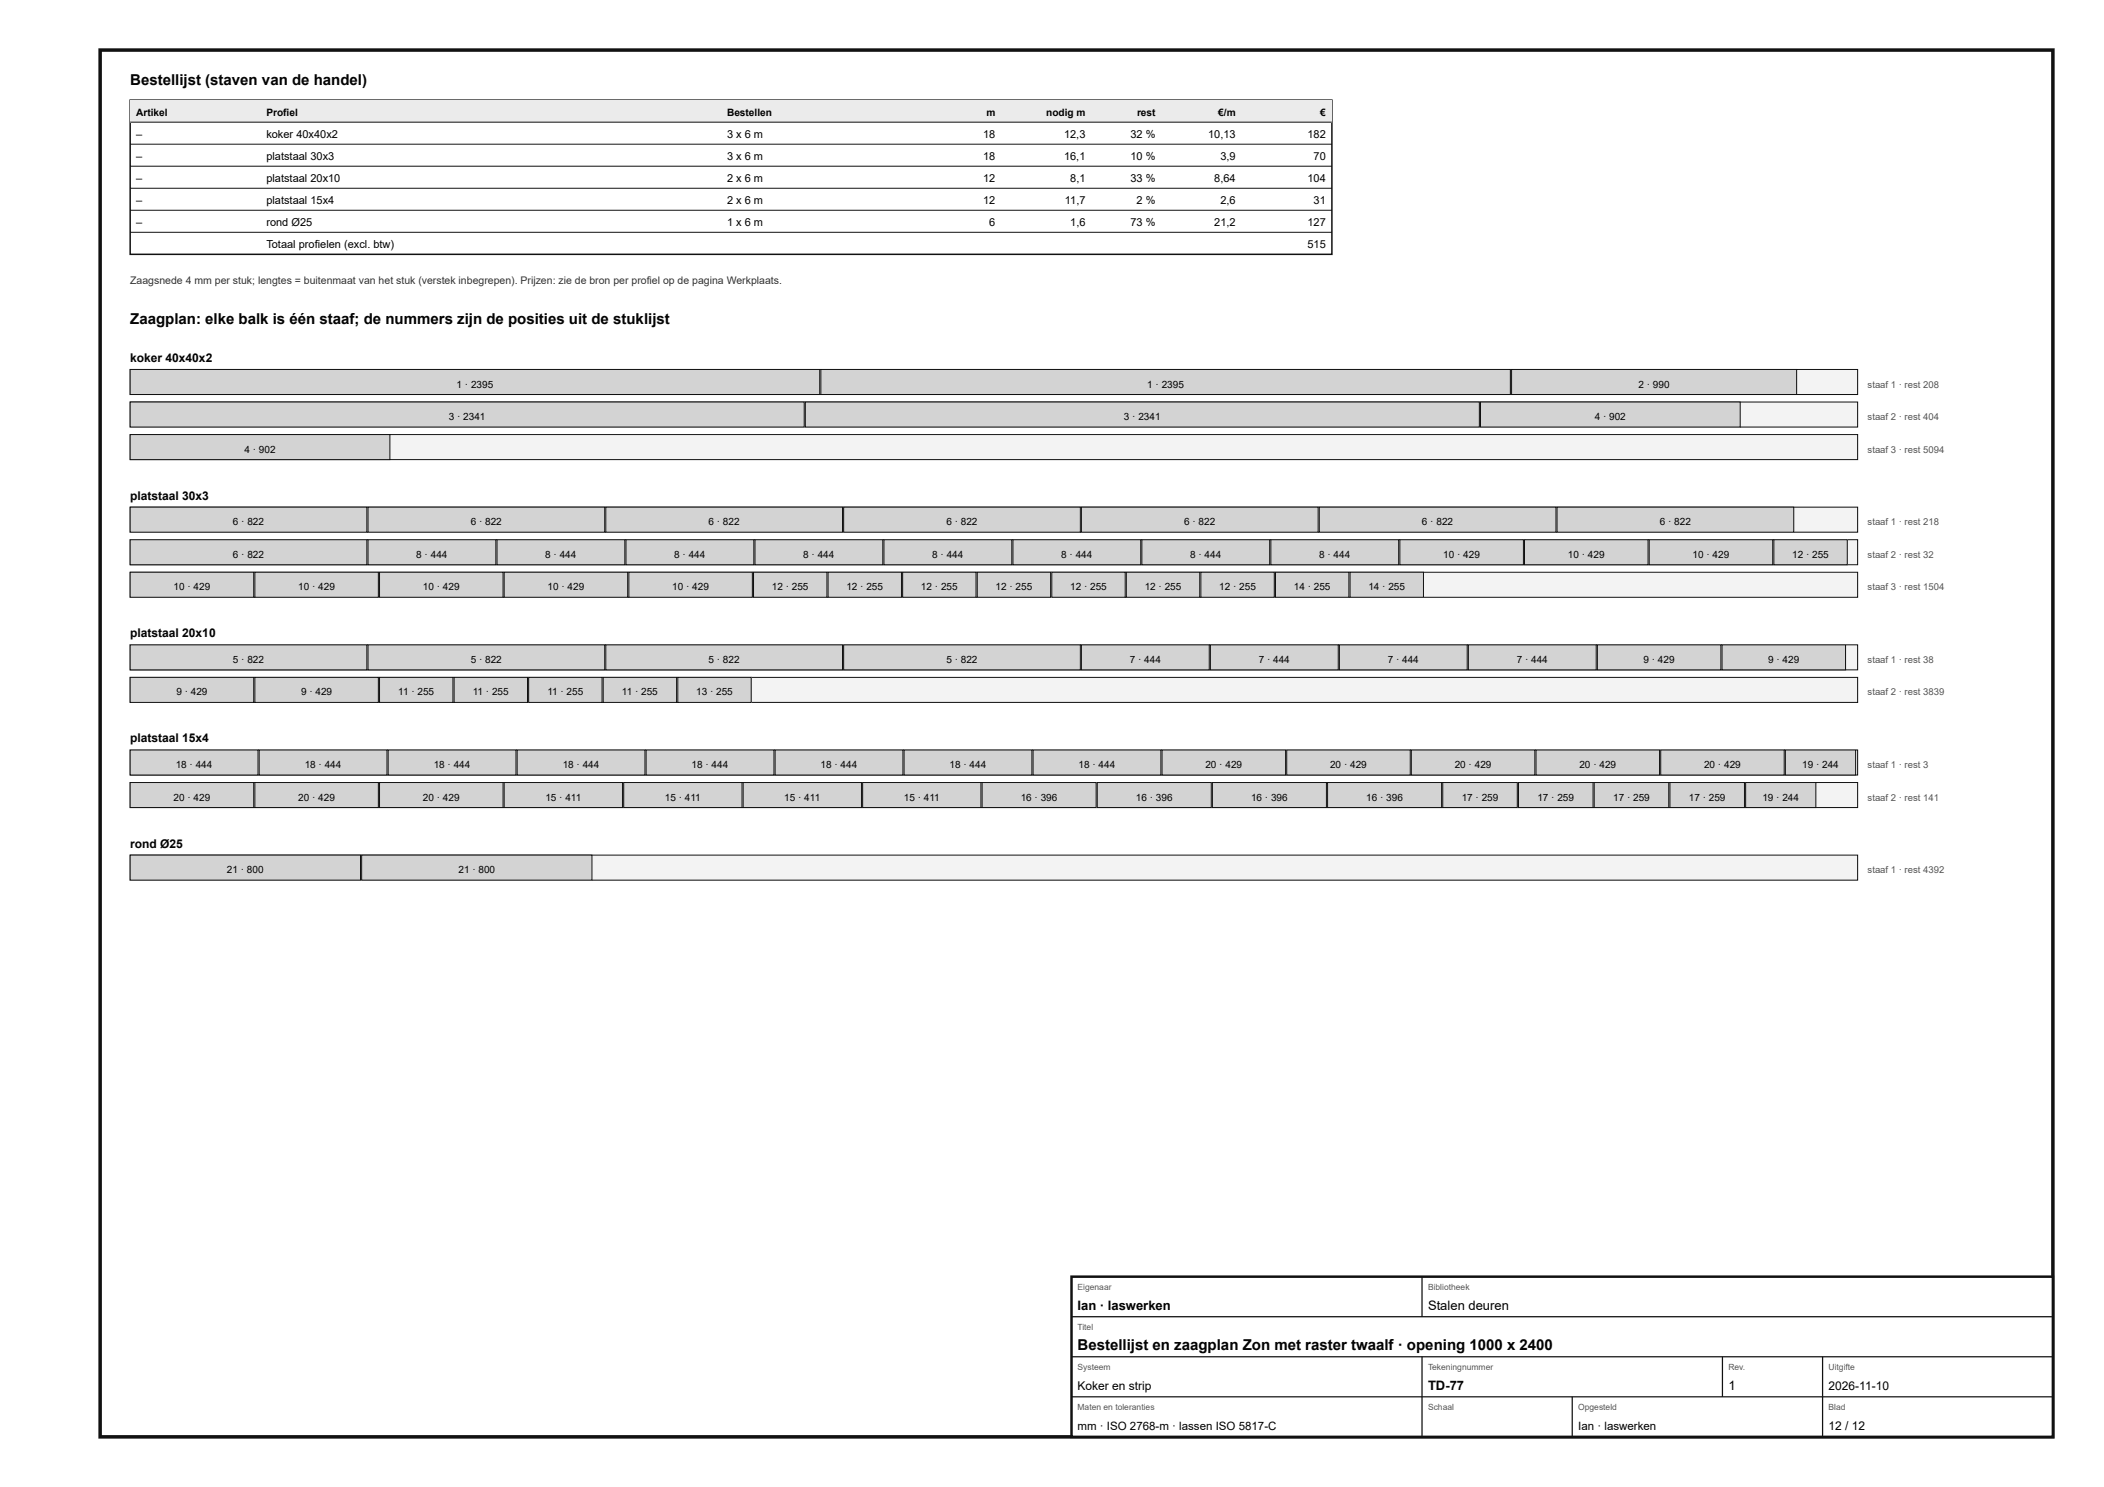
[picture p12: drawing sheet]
<svg xmlns="http://www.w3.org/2000/svg" width="420mm" height="297mm" viewBox="0 0 420 297" stroke-linecap="round" stroke-linejoin="round" font-family="sans-serif">
<defs><g id="words">
<g font-size="3">
<text x="26" y="17">Bestellijst (staven van de handel)</text>
<text x="26" y="64.8">Zaagplan: elke balk is één staaf; de nummers zijn de posities uit de stuklijst</text>
<text x="215.2" y="269.6">Bestellijst en zaagplan Zon met raster twaalf · opening 1000 x 2400</text>
</g>
<g font-size="2.6">
<text x="215.2" y="261.6">Ian · laswerken</text>
<text x="285.2" y="261.6">Stalen deuren</text>
<text x="285.2" y="277.6">TD-77</text>
<text x="345.2" y="277.6">1</text>
</g>
<g font-size="2.4">
<text x="26" y="72.3">koker 40x40x2</text>
<text x="26" y="99.8">platstaal 30x3</text>
<text x="26" y="127.3">platstaal 20x10</text>
<text x="26" y="148.3">platstaal 15x4</text>
<text x="26" y="169.3">rond Ø25</text>
<text x="215.2" y="277.6">Koker en strip</text>
<text x="365.2" y="277.6">2026-11-10</text>
<text x="365.2" y="285.6">12 / 12</text>
</g>
<g font-size="2.3">
<text x="215.2" y="285.6">mm · ISO 2768-m · lassen ISO 5817-C</text>
<text x="315.2" y="285.6">Ian · laswerken</text>
</g>
<g font-size="2.2">
<text x="27.2" y="27.5">–</text>
<text x="53.2" y="27.5">koker 40x40x2</text>
<text x="145.2" y="27.5">3 x 6 m</text>
<text x="196.3" y="27.5">18</text>
<text x="212.5" y="27.5">12,3</text>
<text x="225.8" y="27.5">32 %</text>
<text x="241.3" y="27.5">10,13</text>
<text x="261.1" y="27.5">182</text>
<text x="27.2" y="31.9">–</text>
<text x="53.2" y="31.9">platstaal 30x3</text>
<text x="145.2" y="31.9">3 x 6 m</text>
<text x="196.3" y="31.9">18</text>
<text x="212.5" y="31.9">16,1</text>
<text x="225.8" y="31.9">10 %</text>
<text x="243.7" y="31.9">3,9</text>
<text x="262.3" y="31.9">70</text>
<text x="27.2" y="36.3">–</text>
<text x="27.2" y="40.7">–</text>
<text x="53.2" y="36.3">platstaal 20x10</text>
<text x="53.2" y="40.7">platstaal 15x4</text>
<text x="145.2" y="36.3">2 x 6 m</text>
<text x="145.2" y="40.7">2 x 6 m</text>
<text x="196.3" y="36.3">12</text>
<text x="196.3" y="40.7">12</text>
<text x="212.7" y="40.7">11,7</text>
<text x="213.7" y="36.3">8,1</text>
<text x="225.8" y="36.3">33 %</text>
<text x="227" y="40.7">2 %</text>
<text x="242.5" y="36.3">8,64</text>
<text x="243.7" y="40.7">2,6</text>
<text x="261.1" y="36.3">104</text>
<text x="262.3" y="40.7">31</text>
<text x="27.2" y="45.1">–</text>
<text x="53.2" y="45.1">rond Ø25</text>
<text x="145.2" y="45.1">1 x 6 m</text>
<text x="197.6" y="45.1">6</text>
<text x="213.7" y="45.1">1,6</text>
<text x="225.8" y="45.1">73 %</text>
<text x="242.5" y="45.1">21,2</text>
<text x="261.1" y="45.1">127</text>
<text x="53.2" y="49.5">Totaal profielen (excl. btw)</text>
<text x="261.1" y="49.5">515</text>
</g>
<text font-size="2.1" fill="#333" x="26" y="56.8">Zaagsnede 4 mm per stuk; lengtes = buitenmaat van het stuk (verstek inbegrepen). Prijzen: zie de bron per profiel op de pagina Werkplaats.</text>
<g font-size="2">
<text x="27.2" y="23.1">Artikel</text>
<text x="53.2" y="23.1">Profiel</text>
<text x="145.2" y="23.1">Bestellen</text>
<text x="197" y="23.1">m</text>
<text x="208.9" y="23.1">nodig m</text>
<text x="227.1" y="23.1">rest</text>
<text x="243.3" y="23.1">€/m</text>
<text x="263.7" y="23.1">€</text>
<text x="91.2" y="77.4">1 · 2395</text>
<text x="229.1" y="77.4">1 · 2395</text>
<text x="327.2" y="77.4">2 · 990</text>
<text x="89.6" y="83.9">3 · 2341</text>
<text x="224.5" y="83.9">3 · 2341</text>
<text x="318.5" y="83.9">4 · 902</text>
<text x="48.8" y="90.4">4 · 902</text>
<text x="46.5" y="104.9">6 · 822</text>
<text x="94" y="104.9">6 · 822</text>
<text x="141.5" y="104.9">6 · 822</text>
<text x="189" y="104.9">6 · 822</text>
<text x="236.5" y="104.9">6 · 822</text>
<text x="284" y="104.9">6 · 822</text>
<text x="331.5" y="104.9">6 · 822</text>
<text x="46.5" y="111.4">6 · 822</text>
<text x="83.1" y="111.4">8 · 444</text>
<text x="108.9" y="111.4">8 · 444</text>
<text x="134.7" y="111.4">8 · 444</text>
<text x="160.4" y="111.4">8 · 444</text>
<text x="186.2" y="111.4">8 · 444</text>
<text x="211.9" y="111.4">8 · 444</text>
<text x="237.7" y="111.4">8 · 444</text>
<text x="263.5" y="111.4">8 · 444</text>
<text x="288.2" y="111.4">10 · 429</text>
<text x="313.1" y="111.4">10 · 429</text>
<text x="338" y="111.4">10 · 429</text>
<text x="357.9" y="111.4">12 · 255</text>
<text x="34.7" y="117.9">10 · 429</text>
<text x="59.6" y="117.9">10 · 429</text>
<text x="84.5" y="117.9">10 · 429</text>
<text x="109.4" y="117.9">10 · 429</text>
<text x="134.3" y="117.9">10 · 429</text>
<text x="154.1" y="117.9">12 · 255</text>
<text x="169" y="117.9">12 · 255</text>
<text x="183.9" y="117.9">12 · 255</text>
<text x="198.8" y="117.9">12 · 255</text>
<text x="213.7" y="117.9">12 · 255</text>
<text x="228.6" y="117.9">12 · 255</text>
<text x="243.5" y="117.9">12 · 255</text>
<text x="258.4" y="117.9">14 · 255</text>
<text x="273.3" y="117.9">14 · 255</text>
<text x="46.5" y="132.4">5 · 822</text>
<text x="94" y="132.4">5 · 822</text>
<text x="141.5" y="132.4">5 · 822</text>
<text x="189" y="132.4">5 · 822</text>
<text x="225.6" y="132.4">7 · 444</text>
<text x="251.4" y="132.4">7 · 444</text>
<text x="277.2" y="132.4">7 · 444</text>
<text x="302.9" y="132.4">7 · 444</text>
<text x="328.2" y="132.4">9 · 429</text>
<text x="353.1" y="132.4">9 · 429</text>
<text x="35.2" y="138.9">9 · 429</text>
<text x="60.1" y="138.9">9 · 429</text>
<text x="79.5" y="138.9">11 · 255</text>
<text x="94.4" y="138.9">11 · 255</text>
<text x="109.3" y="138.9">11 · 255</text>
<text x="124.2" y="138.9">11 · 255</text>
<text x="139" y="138.9">13 · 255</text>
<text x="35.1" y="153.4">18 · 444</text>
<text x="60.9" y="153.4">18 · 444</text>
<text x="86.6" y="153.4">18 · 444</text>
<text x="112.4" y="153.4">18 · 444</text>
<text x="138.1" y="153.4">18 · 444</text>
<text x="163.9" y="153.4">18 · 444</text>
<text x="189.7" y="153.4">18 · 444</text>
<text x="215.4" y="153.4">18 · 444</text>
<text x="240.7" y="153.4">20 · 429</text>
<text x="265.6" y="153.4">20 · 429</text>
<text x="290.5" y="153.4">20 · 429</text>
<text x="315.4" y="153.4">20 · 429</text>
<text x="340.3" y="153.4">20 · 429</text>
<text x="359.9" y="153.4">19 · 244</text>
<text x="34.7" y="159.9">20 · 429</text>
<text x="59.6" y="159.9">20 · 429</text>
<text x="84.5" y="159.9">20 · 429</text>
<text x="108.9" y="159.9">15 · 411</text>
<text x="132.8" y="159.9">15 · 411</text>
<text x="156.6" y="159.9">15 · 411</text>
<text x="180.5" y="159.9">15 · 411</text>
<text x="203.9" y="159.9">16 · 396</text>
<text x="226.9" y="159.9">16 · 396</text>
<text x="249.9" y="159.9">16 · 396</text>
<text x="272.9" y="159.9">16 · 396</text>
<text x="291.9" y="159.9">17 · 259</text>
<text x="307" y="159.9">17 · 259</text>
<text x="322.2" y="159.9">17 · 259</text>
<text x="337.3" y="159.9">17 · 259</text>
<text x="352" y="159.9">19 · 244</text>
<text x="45.3" y="174.4">21 · 800</text>
<text x="91.6" y="174.4">21 · 800</text>
</g>
<g font-size="1.9" fill="#555">
<text x="373" y="77.4">staaf 1 · rest 208</text>
<text x="373" y="83.9">staaf 2 · rest 404</text>
<text x="373" y="90.4">staaf 3 · rest 5094</text>
<text x="373" y="104.9">staaf 1 · rest 218</text>
<text x="373" y="111.4">staaf 2 · rest 32</text>
<text x="373" y="117.9">staaf 3 · rest 1504</text>
<text x="373" y="132.4">staaf 1 · rest 38</text>
<text x="373" y="138.9">staaf 2 · rest 3839</text>
<text x="373" y="153.4">staaf 1 · rest 3</text>
<text x="373" y="159.9">staaf 2 · rest 141</text>
<text x="373" y="174.4">staaf 1 · rest 4392</text>
</g>
<g font-size="1.7" fill="#555">
<text x="215.2" y="257.6">Eigenaar</text>
<text x="285.2" y="257.6">Bibliotheek</text>
<text x="215.2" y="265.6">Titel</text>
<text x="215.2" y="273.6">Systeem</text>
<text x="285.2" y="273.6">Tekeningnummer</text>
<text x="345.2" y="273.6">Rev.</text>
<text x="365.2" y="273.6">Uitgifte</text>
<text x="215.2" y="281.6">Maten en toleranties</text>
<text x="285.2" y="281.6">Schaal</text>
<text x="315.2" y="281.6">Opgesteld</text>
<text x="365.2" y="281.6">Blad</text>
</g>
</g></defs>
<path d="M20 10h390v277h-390z" fill="none" stroke="#111" stroke-width=".7" stroke-linecap="butt"/>
<path d="M26 20h240v30.8h-240z" fill="none" stroke="#111" stroke-width=".3"/>
<path d="M26 20h240v4.4h-240z" fill="#e9ecee"/>
<path d="M26 24.4h240M26 28.8h240M26 33.2h240M26 37.6h240M26 42h240M26 46.4h240" fill="none" stroke="#111" stroke-width=".2"/>
<path d="M26 73.8h345v5h-345z" fill="#f2f3f3"/>
<path d="M26 73.8h345v5h-345z" fill="none" stroke="#111" stroke-width=".2"/>
<path d="M26 73.8h137.7v5h-137.7z" fill="#cfd4d7"/>
<path d="M26 73.8h137.7v5h-137.7z" fill="none" stroke="#111" stroke-width=".2"/>
<path d="M163.9 73.8h137.7v5h-137.7z" fill="#cfd4d7"/>
<path d="M163.9 73.8h137.7v5h-137.7z" fill="none" stroke="#111" stroke-width=".2"/>
<path d="M301.9 73.8h56.9v5h-56.9z" fill="#cfd4d7"/>
<path d="M301.9 73.8h56.9v5h-56.9z" fill="none" stroke="#111" stroke-width=".2"/>
<path d="M26 80.3h345v5h-345z" fill="#f2f3f3"/>
<path d="M26 80.3h345v5h-345z" fill="none" stroke="#111" stroke-width=".2"/>
<path d="M26 80.3h134.6v5h-134.6z" fill="#cfd4d7"/>
<path d="M26 80.3h134.6v5h-134.6z" fill="none" stroke="#111" stroke-width=".2"/>
<path d="M160.8 80.3h134.6v5h-134.6z" fill="#cfd4d7"/>
<path d="M160.8 80.3h134.6v5h-134.6z" fill="none" stroke="#111" stroke-width=".2"/>
<path d="M295.7 80.3h51.8v5h-51.8z" fill="#cfd4d7"/>
<path d="M295.7 80.3h51.8v5h-51.8z" fill="none" stroke="#111" stroke-width=".2"/>
<path d="M26 86.8h345v5h-345z" fill="#f2f3f3"/>
<path d="M26 86.8h345v5h-345z" fill="none" stroke="#111" stroke-width=".2"/>
<path d="M26 86.8h51.9v5h-51.9z" fill="#cfd4d7"/>
<path d="M26 86.8h51.9v5h-51.9z" fill="none" stroke="#111" stroke-width=".2"/>
<path d="M26 101.3h345v5h-345z" fill="#f2f3f3"/>
<path d="M26 101.3h345v5h-345z" fill="none" stroke="#111" stroke-width=".2"/>
<path d="M26 101.3h47.3v5h-47.3z" fill="#cfd4d7"/>
<path d="M26 101.3h47.3v5h-47.3z" fill="none" stroke="#111" stroke-width=".2"/>
<path d="M73.5 101.3h47.3v5h-47.3z" fill="#cfd4d7"/>
<path d="M73.5 101.3h47.3v5h-47.3z" fill="none" stroke="#111" stroke-width=".2"/>
<path d="M121 101.3h47.3v5h-47.3z" fill="#cfd4d7"/>
<path d="M121 101.3h47.3v5h-47.3z" fill="none" stroke="#111" stroke-width=".2"/>
<path d="M168.5 101.3h47.3v5h-47.3z" fill="#cfd4d7"/>
<path d="M168.5 101.3h47.3v5h-47.3z" fill="none" stroke="#111" stroke-width=".2"/>
<path d="M216 101.3h47.2v5h-47.2z" fill="#cfd4d7"/>
<path d="M216 101.3h47.2v5h-47.2z" fill="none" stroke="#111" stroke-width=".2"/>
<path d="M263.5 101.3h47.2v5h-47.2z" fill="#cfd4d7"/>
<path d="M263.5 101.3h47.2v5h-47.2z" fill="none" stroke="#111" stroke-width=".2"/>
<path d="M311 101.3h47.2v5h-47.2z" fill="#cfd4d7"/>
<path d="M311 101.3h47.2v5h-47.2z" fill="none" stroke="#111" stroke-width=".2"/>
<path d="M26 107.8h345v5h-345z" fill="#f2f3f3"/>
<path d="M26 107.8h345v5h-345z" fill="none" stroke="#111" stroke-width=".2"/>
<path d="M26 107.8h47.3v5h-47.3z" fill="#cfd4d7"/>
<path d="M26 107.8h47.3v5h-47.3z" fill="none" stroke="#111" stroke-width=".2"/>
<path d="M73.5 107.8h25.5v5h-25.5z" fill="#cfd4d7"/>
<path d="M73.5 107.8h25.5v5h-25.5z" fill="none" stroke="#111" stroke-width=".2"/>
<path d="M99.3 107.8h25.5v5h-25.5z" fill="#cfd4d7"/>
<path d="M99.3 107.8h25.5v5h-25.5z" fill="none" stroke="#111" stroke-width=".2"/>
<path d="M125 107.8h25.5v5h-25.5z" fill="#cfd4d7"/>
<path d="M125 107.8h25.5v5h-25.5z" fill="none" stroke="#111" stroke-width=".2"/>
<path d="M150.8 107.8h25.5v5h-25.5z" fill="#cfd4d7"/>
<path d="M150.8 107.8h25.5v5h-25.5z" fill="none" stroke="#111" stroke-width=".2"/>
<path d="M176.5 107.8h25.6v5h-25.6z" fill="#cfd4d7"/>
<path d="M176.5 107.8h25.6v5h-25.6z" fill="none" stroke="#111" stroke-width=".2"/>
<path d="M202.3 107.8h25.5v5h-25.5z" fill="#cfd4d7"/>
<path d="M202.3 107.8h25.5v5h-25.5z" fill="none" stroke="#111" stroke-width=".2"/>
<path d="M228 107.8h25.6v5h-25.6z" fill="#cfd4d7"/>
<path d="M228 107.8h25.6v5h-25.6z" fill="none" stroke="#111" stroke-width=".2"/>
<path d="M253.8 107.8h25.5v5h-25.5z" fill="#cfd4d7"/>
<path d="M253.8 107.8h25.5v5h-25.5z" fill="none" stroke="#111" stroke-width=".2"/>
<path d="M279.6 107.8h24.6v5h-24.6z" fill="#cfd4d7"/>
<path d="M279.6 107.8h24.6v5h-24.6z" fill="none" stroke="#111" stroke-width=".2"/>
<path d="M304.5 107.8h24.6v5h-24.6z" fill="#cfd4d7"/>
<path d="M304.5 107.8h24.6v5h-24.6z" fill="none" stroke="#111" stroke-width=".2"/>
<path d="M329.4 107.8h24.6v5h-24.6z" fill="#cfd4d7"/>
<path d="M329.4 107.8h24.6v5h-24.6z" fill="none" stroke="#111" stroke-width=".2"/>
<path d="M354.3 107.8h14.6v5h-14.6z" fill="#cfd4d7"/>
<path d="M354.3 107.8h14.6v5h-14.6z" fill="none" stroke="#111" stroke-width=".2"/>
<path d="M26 114.3h345v5h-345z" fill="#f2f3f3"/>
<path d="M26 114.3h345v5h-345z" fill="none" stroke="#111" stroke-width=".2"/>
<path d="M26 114.3h24.7v5h-24.7z" fill="#cfd4d7"/>
<path d="M26 114.3h24.7v5h-24.7z" fill="none" stroke="#111" stroke-width=".2"/>
<path d="M50.9 114.3h24.7v5h-24.7z" fill="#cfd4d7"/>
<path d="M50.9 114.3h24.7v5h-24.7z" fill="none" stroke="#111" stroke-width=".2"/>
<path d="M75.8 114.3h24.7v5h-24.7z" fill="#cfd4d7"/>
<path d="M75.8 114.3h24.7v5h-24.7z" fill="none" stroke="#111" stroke-width=".2"/>
<path d="M100.7 114.3h24.7v5h-24.7z" fill="#cfd4d7"/>
<path d="M100.7 114.3h24.7v5h-24.7z" fill="none" stroke="#111" stroke-width=".2"/>
<path d="M125.6 114.3h24.7v5h-24.7z" fill="#cfd4d7"/>
<path d="M125.6 114.3h24.7v5h-24.7z" fill="none" stroke="#111" stroke-width=".2"/>
<path d="M150.5 114.3h14.6v5h-14.6z" fill="#cfd4d7"/>
<path d="M150.5 114.3h14.6v5h-14.6z" fill="none" stroke="#111" stroke-width=".2"/>
<path d="M165.4 114.3h14.6v5h-14.6z" fill="#cfd4d7"/>
<path d="M165.4 114.3h14.6v5h-14.6z" fill="none" stroke="#111" stroke-width=".2"/>
<path d="M180.3 114.3h14.6v5h-14.6z" fill="#cfd4d7"/>
<path d="M180.3 114.3h14.6v5h-14.6z" fill="none" stroke="#111" stroke-width=".2"/>
<path d="M195.2 114.3h14.6v5h-14.6z" fill="#cfd4d7"/>
<path d="M195.2 114.3h14.6v5h-14.6z" fill="none" stroke="#111" stroke-width=".2"/>
<path d="M210.1 114.3h14.6v5h-14.6z" fill="#cfd4d7"/>
<path d="M210.1 114.3h14.6v5h-14.6z" fill="none" stroke="#111" stroke-width=".2"/>
<path d="M224.9 114.3h14.7v5h-14.7z" fill="#cfd4d7"/>
<path d="M224.9 114.3h14.7v5h-14.7z" fill="none" stroke="#111" stroke-width=".2"/>
<path d="M239.8 114.3h14.7v5h-14.7z" fill="#cfd4d7"/>
<path d="M239.8 114.3h14.7v5h-14.7z" fill="none" stroke="#111" stroke-width=".2"/>
<path d="M254.7 114.3h14.7v5h-14.7z" fill="#cfd4d7"/>
<path d="M254.7 114.3h14.7v5h-14.7z" fill="none" stroke="#111" stroke-width=".2"/>
<path d="M269.6 114.3h14.7v5h-14.7z" fill="#cfd4d7"/>
<path d="M269.6 114.3h14.7v5h-14.7z" fill="none" stroke="#111" stroke-width=".2"/>
<path d="M26 128.8h345v5h-345z" fill="#f2f3f3"/>
<path d="M26 128.8h345v5h-345z" fill="none" stroke="#111" stroke-width=".2"/>
<path d="M26 128.8h47.3v5h-47.3z" fill="#cfd4d7"/>
<path d="M26 128.8h47.3v5h-47.3z" fill="none" stroke="#111" stroke-width=".2"/>
<path d="M73.5 128.8h47.3v5h-47.3z" fill="#cfd4d7"/>
<path d="M73.5 128.8h47.3v5h-47.3z" fill="none" stroke="#111" stroke-width=".2"/>
<path d="M121 128.8h47.3v5h-47.3z" fill="#cfd4d7"/>
<path d="M121 128.8h47.3v5h-47.3z" fill="none" stroke="#111" stroke-width=".2"/>
<path d="M168.5 128.8h47.3v5h-47.3z" fill="#cfd4d7"/>
<path d="M168.5 128.8h47.3v5h-47.3z" fill="none" stroke="#111" stroke-width=".2"/>
<path d="M216 128.8h25.5v5h-25.5z" fill="#cfd4d7"/>
<path d="M216 128.8h25.5v5h-25.5z" fill="none" stroke="#111" stroke-width=".2"/>
<path d="M241.7 128.8h25.6v5h-25.6z" fill="#cfd4d7"/>
<path d="M241.7 128.8h25.6v5h-25.6z" fill="none" stroke="#111" stroke-width=".2"/>
<path d="M267.5 128.8h25.5v5h-25.5z" fill="#cfd4d7"/>
<path d="M267.5 128.8h25.5v5h-25.5z" fill="none" stroke="#111" stroke-width=".2"/>
<path d="M293.3 128.8h25.5v5h-25.5z" fill="#cfd4d7"/>
<path d="M293.3 128.8h25.5v5h-25.5z" fill="none" stroke="#111" stroke-width=".2"/>
<path d="M319 128.8h24.7v5h-24.7z" fill="#cfd4d7"/>
<path d="M319 128.8h24.7v5h-24.7z" fill="none" stroke="#111" stroke-width=".2"/>
<path d="M343.9 128.8h24.7v5h-24.7z" fill="#cfd4d7"/>
<path d="M343.9 128.8h24.7v5h-24.7z" fill="none" stroke="#111" stroke-width=".2"/>
<path d="M26 135.3h345v5h-345z" fill="#f2f3f3"/>
<path d="M26 135.3h345v5h-345z" fill="none" stroke="#111" stroke-width=".2"/>
<path d="M26 135.3h24.7v5h-24.7z" fill="#cfd4d7"/>
<path d="M26 135.3h24.7v5h-24.7z" fill="none" stroke="#111" stroke-width=".2"/>
<path d="M50.9 135.3h24.7v5h-24.7z" fill="#cfd4d7"/>
<path d="M50.9 135.3h24.7v5h-24.7z" fill="none" stroke="#111" stroke-width=".2"/>
<path d="M75.8 135.3h14.7v5h-14.7z" fill="#cfd4d7"/>
<path d="M75.8 135.3h14.7v5h-14.7z" fill="none" stroke="#111" stroke-width=".2"/>
<path d="M90.7 135.3h14.6v5h-14.6z" fill="#cfd4d7"/>
<path d="M90.7 135.3h14.6v5h-14.6z" fill="none" stroke="#111" stroke-width=".2"/>
<path d="M105.6 135.3h14.6v5h-14.6z" fill="#cfd4d7"/>
<path d="M105.6 135.3h14.6v5h-14.6z" fill="none" stroke="#111" stroke-width=".2"/>
<path d="M120.5 135.3h14.6v5h-14.6z" fill="#cfd4d7"/>
<path d="M120.5 135.3h14.6v5h-14.6z" fill="none" stroke="#111" stroke-width=".2"/>
<path d="M135.4 135.3h14.6v5h-14.6z" fill="#cfd4d7"/>
<path d="M135.4 135.3h14.6v5h-14.6z" fill="none" stroke="#111" stroke-width=".2"/>
<path d="M26 149.8h345v5h-345z" fill="#f2f3f3"/>
<path d="M26 149.8h345v5h-345z" fill="none" stroke="#111" stroke-width=".2"/>
<path d="M26 149.8h25.5v5h-25.5z" fill="#cfd4d7"/>
<path d="M26 149.8h25.5v5h-25.5z" fill="none" stroke="#111" stroke-width=".2"/>
<path d="M51.8 149.8h25.5v5h-25.5z" fill="#cfd4d7"/>
<path d="M51.8 149.8h25.5v5h-25.5z" fill="none" stroke="#111" stroke-width=".2"/>
<path d="M77.5 149.8h25.5v5h-25.5z" fill="#cfd4d7"/>
<path d="M77.5 149.8h25.5v5h-25.5z" fill="none" stroke="#111" stroke-width=".2"/>
<path d="M103.3 149.8h25.5v5h-25.5z" fill="#cfd4d7"/>
<path d="M103.3 149.8h25.5v5h-25.5z" fill="none" stroke="#111" stroke-width=".2"/>
<path d="M129 149.8h25.6v5h-25.6z" fill="#cfd4d7"/>
<path d="M129 149.8h25.6v5h-25.6z" fill="none" stroke="#111" stroke-width=".2"/>
<path d="M154.8 149.8h25.5v5h-25.5z" fill="#cfd4d7"/>
<path d="M154.8 149.8h25.5v5h-25.5z" fill="none" stroke="#111" stroke-width=".2"/>
<path d="M180.6 149.8h25.5v5h-25.5z" fill="#cfd4d7"/>
<path d="M180.6 149.8h25.5v5h-25.5z" fill="none" stroke="#111" stroke-width=".2"/>
<path d="M206.3 149.8h25.5v5h-25.5z" fill="#cfd4d7"/>
<path d="M206.3 149.8h25.5v5h-25.5z" fill="none" stroke="#111" stroke-width=".2"/>
<path d="M232.1 149.8h24.6v5h-24.6z" fill="#cfd4d7"/>
<path d="M232.1 149.8h24.6v5h-24.6z" fill="none" stroke="#111" stroke-width=".2"/>
<path d="M257 149.8h24.6v5h-24.6z" fill="#cfd4d7"/>
<path d="M257 149.8h24.6v5h-24.6z" fill="none" stroke="#111" stroke-width=".2"/>
<path d="M281.9 149.8h24.6v5h-24.6z" fill="#cfd4d7"/>
<path d="M281.9 149.8h24.6v5h-24.6z" fill="none" stroke="#111" stroke-width=".2"/>
<path d="M306.8 149.8h24.6v5h-24.6z" fill="#cfd4d7"/>
<path d="M306.8 149.8h24.6v5h-24.6z" fill="none" stroke="#111" stroke-width=".2"/>
<path d="M331.7 149.8h24.6v5h-24.6z" fill="#cfd4d7"/>
<path d="M331.7 149.8h24.6v5h-24.6z" fill="none" stroke="#111" stroke-width=".2"/>
<path d="M356.6 149.8h14v5h-14z" fill="#cfd4d7"/>
<path d="M356.6 149.8h14v5h-14z" fill="none" stroke="#111" stroke-width=".2"/>
<path d="M26 156.3h345v5h-345z" fill="#f2f3f3"/>
<path d="M26 156.3h345v5h-345z" fill="none" stroke="#111" stroke-width=".2"/>
<path d="M26 156.3h24.7v5h-24.7z" fill="#cfd4d7"/>
<path d="M26 156.3h24.7v5h-24.7z" fill="none" stroke="#111" stroke-width=".2"/>
<path d="M50.9 156.3h24.7v5h-24.7z" fill="#cfd4d7"/>
<path d="M50.9 156.3h24.7v5h-24.7z" fill="none" stroke="#111" stroke-width=".2"/>
<path d="M75.8 156.3h24.7v5h-24.7z" fill="#cfd4d7"/>
<path d="M75.8 156.3h24.7v5h-24.7z" fill="none" stroke="#111" stroke-width=".2"/>
<path d="M100.7 156.3h23.6v5h-23.6z" fill="#cfd4d7"/>
<path d="M100.7 156.3h23.6v5h-23.6z" fill="none" stroke="#111" stroke-width=".2"/>
<path d="M124.6 156.3h23.6v5h-23.6z" fill="#cfd4d7"/>
<path d="M124.6 156.3h23.6v5h-23.6z" fill="none" stroke="#111" stroke-width=".2"/>
<path d="M148.4 156.3h23.6v5h-23.6z" fill="#cfd4d7"/>
<path d="M148.4 156.3h23.6v5h-23.6z" fill="none" stroke="#111" stroke-width=".2"/>
<path d="M172.3 156.3h23.6v5h-23.6z" fill="#cfd4d7"/>
<path d="M172.3 156.3h23.6v5h-23.6z" fill="none" stroke="#111" stroke-width=".2"/>
<path d="M196.1 156.3h22.8v5h-22.8z" fill="#cfd4d7"/>
<path d="M196.1 156.3h22.8v5h-22.8z" fill="none" stroke="#111" stroke-width=".2"/>
<path d="M219.1 156.3h22.8v5h-22.8z" fill="#cfd4d7"/>
<path d="M219.1 156.3h22.8v5h-22.8z" fill="none" stroke="#111" stroke-width=".2"/>
<path d="M242.1 156.3h22.8v5h-22.8z" fill="#cfd4d7"/>
<path d="M242.1 156.3h22.8v5h-22.8z" fill="none" stroke="#111" stroke-width=".2"/>
<path d="M265.1 156.3h22.8v5h-22.8z" fill="#cfd4d7"/>
<path d="M265.1 156.3h22.8v5h-22.8z" fill="none" stroke="#111" stroke-width=".2"/>
<path d="M288.1 156.3h14.9v5h-14.9z" fill="#cfd4d7"/>
<path d="M288.1 156.3h14.9v5h-14.9z" fill="none" stroke="#111" stroke-width=".2"/>
<path d="M303.3 156.3h14.9v5h-14.9z" fill="#cfd4d7"/>
<path d="M303.3 156.3h14.9v5h-14.9z" fill="none" stroke="#111" stroke-width=".2"/>
<path d="M318.4 156.3h14.9v5h-14.9z" fill="#cfd4d7"/>
<path d="M318.4 156.3h14.9v5h-14.9z" fill="none" stroke="#111" stroke-width=".2"/>
<path d="M333.5 156.3h14.9v5h-14.9z" fill="#cfd4d7"/>
<path d="M333.5 156.3h14.9v5h-14.9z" fill="none" stroke="#111" stroke-width=".2"/>
<path d="M348.6 156.3h14.1v5h-14.1z" fill="#cfd4d7"/>
<path d="M348.6 156.3h14.1v5h-14.1z" fill="none" stroke="#111" stroke-width=".2"/>
<path d="M26 170.8h345v5h-345z" fill="#f2f3f3"/>
<path d="M26 170.8h345v5h-345z" fill="none" stroke="#111" stroke-width=".2"/>
<path d="M26 170.8h46v5h-46z" fill="#cfd4d7"/>
<path d="M26 170.8h46v5h-46z" fill="none" stroke="#111" stroke-width=".2"/>
<path d="M72.2 170.8h46v5h-46z" fill="#cfd4d7"/>
<path d="M72.2 170.8h46v5h-46z" fill="none" stroke="#111" stroke-width=".2"/>
<path d="M214 255h196v32h-196z" fill="#fff"/>
<path d="M214 255h196v32h-196z" fill="none" stroke="#111" stroke-width=".5"/>
<path d="M284 255v8M214 263h196M214 271h196M214 279h196M284 271v16M314 279v8M344 271v8M364 271v16" fill="none" stroke="#111" stroke-width=".25"/>
<use href="#words"/>
</svg>
